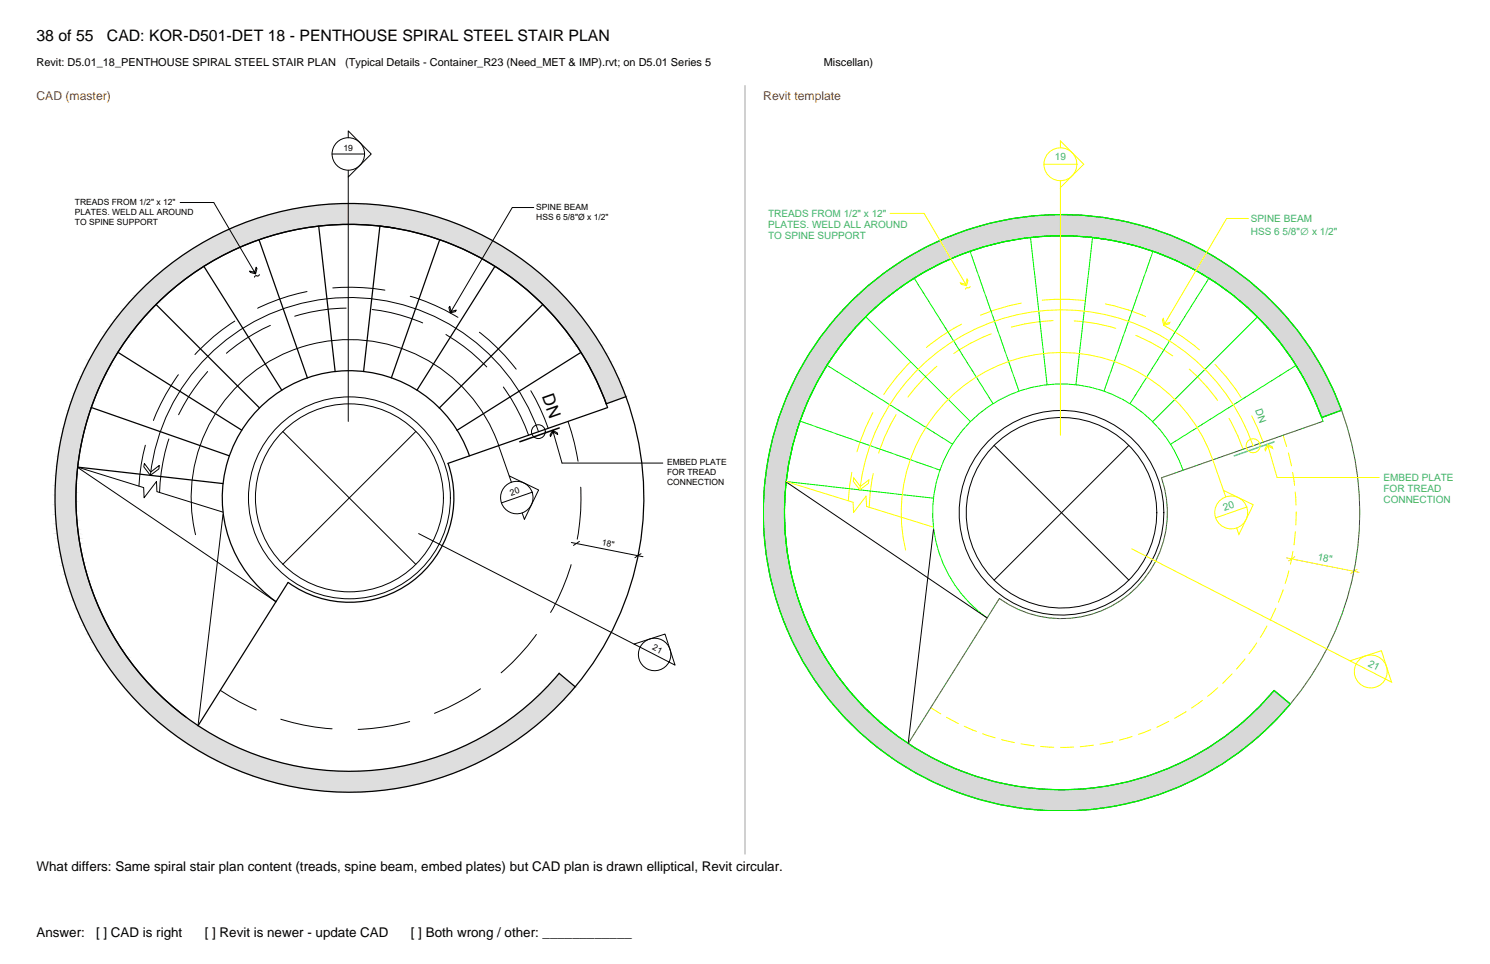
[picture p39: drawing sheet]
<svg xmlns="http://www.w3.org/2000/svg" width="432mm" height="279mm" viewBox="0 0 432 279" stroke-linecap="round" stroke-linejoin="round" font-family="sans-serif">
<defs><g id="words">
<text font-size="4.9" x="157" y="114.9" transform="rotate(71 157 114.9)">DN</text>
<g font-size="4.6">
<text x="10.6" y="12">38 of 55</text>
<text x="31" y="12">CAD: KOR-D501-DET 18 - PENTHOUSE SPIRAL STEEL STAIR PLAN</text>
</g>
<g font-size="3.9">
<text x="10.6" y="252.5">What differs: Same spiral stair plan content (treads, spine beam, embed plates) but CAD plan is drawn elliptical, Revit circular.</text>
<text x="10.6" y="271.6">Answer:</text>
<text x="27.8" y="271.6">[ ] CAD is right</text>
<text x="59.3" y="271.6">[ ] Revit is newer - update CAD</text>
<text x="119.1" y="271.6">[ ] Both wrong / other: ____________</text>
</g>
<g font-size="3.5" fill="#bf330d">
<text x="10.6" y="28.9">CAD (master)</text>
<text x="221.2" y="28.9">Revit template</text>
</g>
<g font-size="3.2">
<text x="10.6" y="19.1">Revit: D5.01_18_PENTHOUSE SPIRAL STEEL STAIR PLAN</text>
<text x="100" y="19.1">(Typical Details - Container_R23 (Need_MET &amp; IMP).rvt; on D5.01 Series 5</text>
<text x="238.7" y="19.1">Miscellan)</text>
</g>
<g font-size="2.9" fill="#34b173">
<text x="305.7" y="46.5">19</text>
<text x="222.6" y="62.9">TREADS FROM 1/2&quot; x 12&quot;</text>
<text x="362.5" y="64.2">SPINE BEAM</text>
<text x="222.6" y="66.1">PLATES. WELD ALL AROUND</text>
<text x="222.6" y="69.3">TO SPINE SUPPORT</text>
<text x="362.5" y="68">HSS 6 5/8&quot;∅ x 1/2&quot;</text>
<text x="363.7" y="119" transform="rotate(71 363.7 119)">DN</text>
<text x="400.9" y="139.4">EMBED PLATE</text>
<text x="400.9" y="142.6">FOR TREAD</text>
<text x="354.9" y="148" transform="rotate(-19 354.9 148)">20</text>
<text x="400.9" y="145.8">CONNECTION</text>
<text x="381.7" y="162.2" transform="rotate(11 381.7 162.2)">18&quot;</text>
<text x="396.3" y="192.9" transform="rotate(27 396.3 192.9)">21</text>
</g>
<g font-size="2.5">
<text x="99.5" y="43.6">19</text>
<text x="21.7" y="59.4">TREADS FROM 1/2&quot; x 12&quot;</text>
<text x="21.7" y="62.3">PLATES. WELD ALL AROUND</text>
<text x="21.7" y="65.2">TO SPINE SUPPORT</text>
<text x="155.4" y="60.9">SPINE BEAM</text>
<text x="155.4" y="63.7">HSS 6 5/8&quot;Ø x 1/2&quot;</text>
<text x="193.3" y="134.9">EMBED PLATE</text>
<text x="193.3" y="137.7">FOR TREAD</text>
<text x="148.1" y="143.7" transform="rotate(-19 148.1 143.7)">20</text>
<text x="193.3" y="140.6">CONNECTION</text>
<text x="174.3" y="157.9" transform="rotate(12 174.3 157.9)">18&quot;</text>
<text x="188.9" y="188.2" transform="rotate(27 188.9 188.2)">21</text>
</g>
</g></defs>
<path d="M215.9 24.7v222.9" fill="none" stroke="#b3b3b3" stroke-width=".35"/>
<!-- layer: H-SHADE -->
<g fill="#dedede" stroke="#dedede" stroke-width=".29">
<path d="M99.2 59h3.6z"/>
<path d="M174.9 115h6.4l-4.1 1.5z"/>
<path d="M162 195.2l.6 .4h-1z"/>
<path d="M97.7 229.6h6.8z"/>
<path d="M99.2 59l5.6 .1zM97.9 59.1h6.9z"/>
<path d="M97.9 59.1h7.9zM96.4 59.1h9.4z"/>
<path d="M96.4 59.1l11.2 .1zM95 59.2h12.6z"/>
<path d="M95 59.2l13.7 .1zM93.7 59.3h15z"/>
<path d="M93.7 59.3l16.7 .2-1.7-.2zM92.2 59.5l1.5-.2 16.7 .2z"/>
<path d="M92.2 59.5l19.3 .1zM90.9 59.6h20.6z"/>
<path d="M90.9 59.6l22.2 .2-1.6-.2zM89.4 59.8l1.5-.2 22.2 .2z"/>
<path d="M89.4 59.8l24.9 .2-1.2-.2zM88.1 60l1.3-.2 24.9 .2z"/>
<path d="M88.1 60l27.8 .3-1.6-.3zM86.6 60.3l1.5-.3 27.8 .3z"/>
<path d="M86.6 60.3l30.5 .2-1.2-.2zM85.3 60.5l1.3-.2 30.5 .2z"/>
<path d="M85.3 60.5l33.4 .3-1.6-.3zM83.9 60.8l1.4-.3 33.4 .3z"/>
<path d="M83.9 60.8l35.9 .3-1.1-.3zM82.6 61.1l1.3-.3 35.9 .3z"/>
<path d="M82.6 61.1l38.8 .3-1.6-.3zM81.2 61.4l1.4-.3 38.8 .3z"/>
<path d="M81.2 61.4l41.3 .3-1.1-.3zM79.9 61.7l1.3-.3 41.3 .3z"/>
<path d="M79.9 61.7l44.2 .4-1.6-.4zM78.5 62.1l1.4-.4 44.2 .4z"/>
<path d="M78.5 62.1l46.7 .4-1.1-.4zM77.2 62.5l1.3-.4 46.7 .4z"/>
<path d="M77.2 62.5l49.5 .4-1.5-.4zM75.8 62.9l1.4-.4 49.5 .4z"/>
<path d="M75.8 62.9l52.1 .4-1.2-.4zM74.6 63.3l1.2-.4 52.1 .4z"/>
<path d="M74.6 63.3l54.8 .5-1.5-.5zM73.1 63.8l1.5-.5 54.8 .5z"/>
<path d="M73.1 63.8l57.4 .4-1.1-.4zM71.9 64.2l1.2-.4 57.4 .4z"/>
<path d="M71.9 64.2l60.1 .6-1.5-.6zM70.5 64.8l1.4-.6 60.1 .6z"/>
<path d="M70.5 64.8l62.3 .3-.8-.3zM69.7 65.1l.8-.3 62.3 .3z"/>
<path d="M101.5 65.1h31.4zM101.5 65.1h31.4z"/>
<path d="M69.7 65.1h31.8zM69.6 65.1h29.3z"/>
<path d="M103.2 65.1h29.7zM103.2 65.1h29.7z"/>
<path d="M69.6 65.1h29.3zM69.3 65.2h27.3z"/>
<path d="M69.3 65.2h27.3zM69.3 65.2h26.9z"/>
<path d="M104.2 65.1l29.1 .2-.4-.2zM104.2 65.1l29.1 .2h-26.4z"/>
<path d="M69.3 65.2l24.2 .2 2.7-.2zM68.7 65.4l.6-.2 24.2 .2z"/>
<path d="M106.9 65.3l27 .2-.6-.2zM106.9 65.3l27 .2h-24.3z"/>
<path d="M68.7 65.4l22.2 .3 2.6-.3zM68 65.7l.7-.3 22.2 .3z"/>
<path d="M109.6 65.5l25 .3-.7-.3zM109.6 65.5l25 .3h-22.6z"/>
<path d="M112 65.8h22.6zM112 65.8h22.6z"/>
<path d="M68 65.7l20.2 .4 2.7-.4zM67.1 66.1l.9-.4 20.2 .4z"/>
<path d="M112.2 65.8l23.4 .4-1-.4zM112.2 65.8l23.4 .4h-20.7z"/>
<path d="M67.1 66.1l20.3 .2 .8-.2zM66.7 66.3l.4-.2 20.3 .2z"/>
<path d="M66.7 66.3l18.9 .3 1.8-.3zM66 66.6l.7-.3 18.9 .3z"/>
<path d="M114.9 66.2l21.8 .5-1.1-.5zM114.9 66.2l21.8 .5h-19.2z"/>
<path d="M117.5 66.7l19.6 .2-.4-.2zM117.5 66.7l19.6 .2h-18.8z"/>
<path d="M66 66.6l17 .6 2.6-.6zM64.8 67.2l1.2-.6 17 .6z"/>
<path d="M118.3 66.9l19.7 .4-.9-.4zM118.3 66.9l19.7 .4h-17.9z"/>
<path d="M64.8 67.2l17.1 .3 1.1-.3zM64.2 67.5l.6-.3 17.1 .3z"/>
<path d="M64.2 67.5l16.2 .4 1.5-.4zM63.4 67.9l.8-.4 16.2 .4z"/>
<path d="M120.1 67.3l19.3 .7-1.4-.7zM120.1 67.3l19.3 .7h-16.7z"/>
<path d="M122.7 68l17 .1zM122.7 68l17 .1z"/>
<path d="M63.4 67.9l14.4 .7 2.6-.7zM61.9 68.6l1.5-.7 14.4 .7z"/>
<path d="M61.9 68.6h15.9zM61.7 68.7h15.8z"/>
<path d="M123.1 68.1l17.8 .7-1.2-.7zM123.1 68.1l17.8 .7h-15.7z"/>
<path d="M61.7 68.7l13.5 .7 2.3-.7zM60.4 69.4l1.3-.7 13.5 .7z"/>
<path d="M125.2 68.8l16.9 .6-1.2-.6zM125.2 68.8l16.9 .6h-14.9z"/>
<path d="M127.2 69.4l15.3 .2-.4-.2zM127.2 69.4l15.3 .2h-14.7z"/>
<path d="M60.4 69.4l13.2 .6 1.6-.6zM59.2 70l1.2-.6 13.2 .6z"/>
<path d="M59.2 70l13.5 .4 .9-.4zM58.7 70.4l.5-.4 13.5 .4z"/>
<path d="M127.8 69.6l16.3 1-1.6-1zM127.8 69.6l16.3 1h-13.8z"/>
<path d="M130.3 70.6l14.2 .2-.4-.2zM130.3 70.6l14.2 .2h-13.6z"/>
<path d="M58.7 70.4l11.6 1 2.4-1zM57 71.4l1.7-1 11.6 1z"/>
<path d="M57 71.4h13.3zM56.9 71.5h13.1z"/>
<path d="M130.9 70.8l14.9 .8-1.3-.8zM130.9 70.8l14.9 .8h-13.1z"/>
<path d="M132.7 71.6l14.2 .7-1.1-.7zM132.7 71.6l14.2 .7h-12.7z"/>
<path d="M56.9 71.5l10.9 1 2.2-1zM55.3 72.5l1.6-1 10.9 1z"/>
<path d="M134.2 72.3l13.4 .4-.7-.4zM134.2 72.3l13.4 .4h-12.4z"/>
<path d="M55.3 72.5l11.5 .5 1-.5zM54.5 73l.8-.5 11.5 .5z"/>
<path d="M54.5 73l10.9 .6 1.4-.6zM53.5 73.6l1-.6 10.9 .6z"/>
<path d="M135.2 72.7l14.1 1.1-1.7-1.1zM135.2 72.7l14.1 1.1h-11.9z"/>
<path d="M137.4 73.8l12 .1zM137.4 73.8l12 .1z"/>
<path d="M53.5 73.6l10.2 .9 1.7-.9zM52.2 74.5l1.3-.9 10.2 .9z"/>
<path d="M52.2 74.5l10.8 .4 .7-.4zM51.7 74.9l.5-.4 10.8 .4z"/>
<path d="M137.6 73.9l13.6 1.3-1.8-1.3zM137.6 73.9l13.6 1.3h-11.2z"/>
<path d="M140 75.2l11.6 .2-.4-.2zM140 75.2l11.6 .2h-11.2z"/>
<path d="M51.7 74.9l9.1 1.3 2.2-1.3zM49.9 76.2l1.8-1.3 9.1 1.3z"/>
<path d="M49.9 76.2h10.9zM49.9 76.2h10.8z"/>
<path d="M140.4 75.4l12.6 1.1-1.4-1.1zM140.4 75.4l12.6 1.1h-10.7z"/>
<path d="M142.3 76.5l11.5 .6-.8-.6zM142.3 76.5l11.5 .6h-10.6z"/>
<path d="M49.9 76.2l8.5 1.4 2.3-1.4zM48.1 77.6l1.8-1.4 8.5 1.4z"/>
<path d="M48.1 77.6l9.9 .3 .4-.3zM47.7 77.9l.4-.3 9.9 .3z"/>
<path d="M143.2 77.1l11.6 .8-1-.8zM143.2 77.1l11.6 .8h-10.3z"/>
<path d="M144.5 77.9l11.5 .9-1.2-.9zM144.5 77.9l11.5 .9h-10.1z"/>
<path d="M47.7 77.9l8.5 1.2 1.8-1.2zM46.2 79.1l1.5-1.2 8.5 1.2z"/>
<path d="M145.9 78.8l10.7 .7-.6-.7zM145.9 78.8l10.7 .7h-9.8z"/>
<path d="M46.2 79.1l9.2 .6 .8-.6zM45.6 79.7l.6-.6 9.2 .6z"/>
<path d="M45.6 79.7l8.4 1 1.4-1zM44.5 80.7l1.1-1 8.4 1z"/>
<path d="M146.8 79.5l11.3 1.2-1.5-1.2zM146.8 79.5l11.3 1.2h-9.6z"/>
<path d="M148.5 80.7l9.9 .3-.3-.3zM148.5 80.7l9.9 .3h-9.5z"/>
<path d="M44.5 80.7l8.4 .8 1.1-.8zM43.5 81.5l1-.8 8.4 .8z"/>
<path d="M43.5 81.5l8.4 .8 1-.8zM42.7 82.3l.8-.8 8.4 .8z"/>
<path d="M148.9 81l11.2 1.6-1.7-1.6zM148.9 81l11.2 1.6h-9.2z"/>
<path d="M150.9 82.6h9.3zM150.9 82.6h9.3z"/>
<path d="M42.7 82.3l7.8 1.2 1.4-1.2zM41.5 83.5l1.2-1.2 7.8 1.2z"/>
<path d="M41.5 83.5l8.3 .5 .7-.5zM41.5 83.5l8.3 .5h-8.9z"/>
<path d="M151 82.6l10.9 1.8-1.7-1.8zM151 82.6l10.9 1.8h-8.8z"/>
<path d="M153.1 84.4l9 .1-.2-.1zM153.1 84.4l9 .1h-8.8z"/>
<path d="M40.9 84l7.3 1.4 1.6-1.4zM40.9 84l7.3 1.4h-8.7z"/>
<path d="M39.5 85.4l8.3 .4 .4-.4zM39.5 85.4l8.3 .4h-8.6z"/>
<path d="M153.3 84.5l10.3 1.7-1.5-1.7zM153.3 84.5l10.3 1.7h-8.5z"/>
<path d="M155.1 86.2l8.9 .4-.4-.4zM155.1 86.2l8.9 .4h-8.5z"/>
<path d="M39.2 85.8l6.8 1.7 1.8-1.7zM39.2 85.8l6.8 1.7h-8.4z"/>
<path d="M37.6 87.5h8.4zM37.6 87.5l8.3 .1h-8.4z"/>
<path d="M155.5 86.6l9.8 1.4-1.3-1.4zM155.5 86.6l9.8 1.4h-8.3z"/>
<path d="M157 88l8.9 .7-.6-.7zM157 88l8.9 .7h-8.3z"/>
<path d="M37.5 87.6l6.5 1.9 1.9-1.9zM37.5 87.6l6.5 1.9h-8.1z"/>
<path d="M35.9 89.5h8.1zM35.9 89.5l8 .1z"/>
<path d="M157.6 88.7l9.4 1.2-1.1-1.2zM157.6 88.7l9.4 1.2h-8.1z"/>
<path d="M158.9 89.9l8.8 .9-.7-.9zM158.9 89.9l8.8 .9h-8z"/>
<path d="M35.8 89.6l6.4 1.8 1.7-1.8zM35.8 89.6l6.4 1.8h-7.9z"/>
<path d="M34.3 91.4l7.6 .4 .3-.4zM34.3 91.4l7.6 .4h-7.9z"/>
<path d="M159.7 90.8l8.8 1.1-.8-1.1zM159.7 90.8l8.8 1.1h-7.8z"/>
<path d="M160.7 91.9l8.7 1.1-.9-1.1zM160.7 91.9l8.7 1.1h-7.8z"/>
<path d="M34 91.8l6.4 1.7 1.5-1.7zM34 91.8l6.4 1.7h-7.6z"/>
<path d="M161.6 93l8.5 1-.7-1zM161.6 93l8.5 1h-7.7z"/>
<path d="M32.8 93.5l7.2 .5 .4-.5zM32.8 93.5l7.2 .5h-7.7z"/>
<path d="M162.4 94l8.6 1.2-.9-1.2zM162.4 94l8.6 1.2h-7.5z"/>
<path d="M32.3 94l6.5 1.6 1.2-1.6zM32.3 94l6.5 1.6h-7.5z"/>
<path d="M163.5 95.2l8.1 .9-.6-.9zM163.5 95.2l8.1 .9h-7.5z"/>
<path d="M31.3 95.6l6.9 .7 .6-.7zM31.3 95.6l6.9 .7h-7.5z"/>
<path d="M164.1 96.1l8.5 1.4-1-1.4zM164.1 96.1l8.5 1.4h-7.4z"/>
<path d="M30.7 96.3l6.5 1.4 1-1.4zM30.7 96.3l6.5 1.4h-7.4z"/>
<path d="M165.2 97.5l7.8 .7-.4-.7zM165.2 97.5l7.8 .7h-7.3z"/>
<path d="M29.8 97.7l6.7 .9 .7-.9zM29.8 97.7l6.7 .9h-7.3z"/>
<path d="M29.2 98.6l6.4 1.3 .9-1.3zM29.2 98.6l6.4 1.3h-7.2z"/>
<path d="M165.7 98.2l8.4 1.7-1.1-1.7zM165.7 98.2l8.4 1.7h-7.2z"/>
<path d="M166.9 99.9l7.4 .5-.2-.5zM166.9 99.9l7.4 .5h-7.1z"/>
<path d="M28.4 99.9l6.5 1.1 .7-1.1zM28.4 99.9l6.5 1.1h-7.2z"/>
<path d="M27.7 101l6.4 1.2 .8-1.2zM27.7 101l6.4 1.2h-7z"/>
<path d="M167.2 100.4l8.3 1.9-1.2-1.9zM167.2 100.4l8.3 1.9h-7.1z"/>
<path d="M168.4 102.3l7.3 .3-.2-.3zM168.4 102.3l7.3 .3h-7.1z"/>
<path d="M27.1 102.2l6.3 1.2 .7-1.2zM27.1 102.2l6.3 1.2h-7z"/>
<path d="M26.4 103.4l6.4 1 .6-1zM26.4 103.4l6.4 1h-7z"/>
<path d="M168.6 102.6l8.2 2.2-1.1-2.2zM168.6 102.6l8.2 2.2h-6.9z"/>
<path d="M169.9 104.8l7 .1-.1-.1zM169.9 104.8l7 .1h-6.9z"/>
<path d="M25.8 104.4l6.1 1.5 .9-1.5zM25.8 104.4l6.1 1.5h-6.8z"/>
<path d="M25.1 105.9l6.4 .9 .4-.9zM25.1 105.9l6.4 .9h-6.9z"/>
<path d="M170 104.9l8.1 2.4-1.2-2.4zM170 104.9l8.1 2.4h-6.8zM171.3 107.3h6.8zM171.3 107.3h6.8z"/>
<path d="M24.6 106.8l6 1.6 .9-1.6zM24.6 106.8l6 1.6h-6.7z"/>
<path d="M23.9 108.4l6.3 .7 .4-.7zM23.9 108.4l6.3 .7h-6.7z"/>
<path d="M171.3 107.3l7.9 2.4-1.1-2.4zM171.3 107.3l7.9 2.4h-6.7z"/>
<path d="M172.5 109.7l6.8 .1-.1-.1zM172.5 109.7l6.8 .1h-6.7z"/>
<path d="M23.5 109.1l5.9 1.9 .8-1.9zM23.5 109.1l5.9 1.9h-6.7z"/>
<path d="M22.7 111l6.4 .6 .3-.6zM22.7 111l6.4 .6h-6.6z"/>
<path d="M172.6 109.8l7.6 2.3-.9-2.3zM172.6 109.8l7.6 2.3h-6.5z"/>
<path d="M173.7 112.1l6.6 .3-.1-.3zM173.7 112.1l6.6 .3h-6.5z"/>
<path d="M22.5 111.6l5.7 1.9 .9-1.9zM22.5 111.6l5.7 1.9h-6.5z"/>
<path d="M21.7 113.5l6.3 .5 .2-.5zM21.7 113.5l6.3 .5h-6.5z"/>
<path d="M173.8 112.4l7.4 2.2-.9-2.2zM173.8 112.4l7.4 2.2h-6.5z"/>
<path d="M174.7 114.6l6.6 .4-.1-.4zM174.7 114.6l6.6 .4h-6.4z"/>
<path d="M21.5 114l5.7 2.2 .8-2.2zM21.5 114l5.7 2.2h-6.5z"/>
<path d="M174.9 115l.5 1.5h1.8zM175.4 116.5h1.8l-1.6 .6z"/>
<path d="M20.7 116.2l6.3 .3 .2-.3zM20.7 116.2l6.3 .3h-6.4z"/>
<path d="M20.6 116.5l5.6 2.3 .8-2.3zM20.6 116.5l5.6 2.3h-6.4z"/>
<path d="M19.8 118.8l6.3 .2 .1-.2zM19.8 118.8l6.3 .2h-6.4z"/>
<path d="M19.7 119l5.7 2.5 .7-2.5zM19.7 119l5.7 2.5h-6.4z"/>
<path d="M19 121.5h6.4zM19 121.5l6.3 .1z"/>
<path d="M19 121.6l5.6 2.6 .7-2.6zM19 121.6l5.6 2.6h-6.3z"/>
<path d="M18.3 124.2h6.3zM18.3 124.2h6.3z"/>
<path d="M18.3 124.2l5.6 2.5 .7-2.5zM18.3 124.2l5.6 2.5h-6.1z"/>
<path d="M17.8 126.7l6.1 .2v-.2zM17.8 126.7l6.1 .2h-6.2z"/>
<path d="M17.7 126.9l5.7 2.5 .5-2.5zM17.7 126.9l5.7 2.5h-6.2z"/>
<path d="M17.2 129.4l6.1 .3 .1-.3zM17.2 129.4l6.1 .3h-6.1z"/>
<path d="M17.2 129.7l5.7 2.3 .4-2.3zM17.2 129.7l5.7 2.3h-6.1z"/>
<path d="M16.8 132l6.1 .4v-.4zM16.8 132l6.1 .4h-6.1z"/>
<path d="M16.8 132.4l5.8 2.3 .3-2.3zM16.8 132.4l5.8 2.3h-6.1z"/>
<path d="M16.5 134.7l6 .5 .1-.5zM16.5 134.7l6 .5h-6.1z"/>
<path d="M16.4 135.2l5.9 2.1 .2-2.1zM16.4 135.2l5.9 2.1h-6.1z"/>
<path d="M16.2 137.3l6.1 .7v-.7zM16.2 137.3l6.1 .7h-6.1z"/>
<path d="M16.2 138l5.9 2 .2-2zM16.2 138l5.9 2h-6.1z"/>
<path d="M16 140l6.1 .8v-.8zM16 140l6.1 .8h-6.1z"/>
<path d="M16 140.8l6 1.9 .1-1.9zM16 140.8l6 1.9h-6.1z"/>
<path d="M15.9 142.7l6.1 .8v-.8zM15.9 142.7l6.1 .8h-6.1z"/>
<path d="M15.9 143.5l6.1 1.9v-1.9zM15.9 143.5l6.1 1.9h-6.1z"/>
<path d="M15.9 145.4l6.1 .9v-.9zM15.9 145.4l6.1 .9h-6.1z"/>
<path d="M15.9 146.3l6.2 1.7-.1-1.7zM15.9 146.3l6.2 1.7h-6.1z"/>
<path d="M16 148l6.1 1.1v-1.1zM16 148l6.1 1.1h-6z"/>
<path d="M16.1 149.1l6.2 1.6-.2-1.6zM16.1 149.1l6.2 1.6h-6.1z"/>
<path d="M16.2 150.7l6.2 1.2-.1-1.2zM16.2 150.7l6.2 1.2h-6.1z"/>
<path d="M16.3 151.9l6.2 1.5-.1-1.5zM16.3 151.9l6.2 1.5h-6.1z"/>
<path d="M16.4 153.4l6.3 1.3-.2-1.3zM16.4 153.4l6.3 1.3h-6.1z"/>
<path d="M16.6 154.7l6.3 1.3-.2-1.3zM16.6 154.7l6.3 1.3h-6.1z"/>
<path d="M16.8 156l6.3 1.4-.2-1.4zM16.8 156l6.3 1.4h-6.1z"/>
<path d="M17 157.4l6.3 1.3-.2-1.3zM17 157.4l6.3 1.3h-6.1z"/>
<path d="M17.2 158.7l6.4 1.5-.3-1.5zM17.2 158.7l6.4 1.5h-6.2z"/>
<path d="M17.4 160.2l6.4 1.1-.2-1.1zM17.4 160.2l6.4 1.1h-6.2z"/>
<path d="M17.6 161.3l6.6 1.6-.4-1.6zM17.6 161.3l6.6 1.6h-6.2z"/>
<path d="M18 162.9l6.4 1-.2-1zM18 162.9l6.4 1h-6.2z"/>
<path d="M18.2 163.9l6.7 1.7-.5-1.7zM18.2 163.9l6.7 1.7h-6.2z"/>
<path d="M18.7 165.6l6.5 .9-.3-.9zM18.7 165.6l6.5 .9h-6.3z"/>
<path d="M18.9 166.5l6.8 1.8-.5-1.8zM18.9 166.5l6.8 1.8h-6.3z"/>
<path d="M19.4 168.3l6.5 .7-.2-.7zM19.4 168.3l6.5 .7h-6.3z"/>
<path d="M19.6 169l7 2-.7-2zM19.6 169l7 2h-6.4z"/>
<path d="M20.2 171l6.6 .6-.2-.6zM20.2 171l6.6 .6h-6.4z"/>
<path d="M20.4 171.6l7.2 2-.8-2zM20.4 171.6l7.2 2h-6.5z"/>
<path d="M21.1 173.6l6.7 .5-.2-.5zM21.1 173.6l6.7 .5h-6.5z"/>
<path d="M21.3 174.1l7.4 2.2-.9-2.2zM21.3 174.1l7.4 2.2h-6.6z"/>
<path d="M22.1 176.3l6.7 .2-.1-.2zM22.1 176.3l6.7 .2h-6.5z"/>
<path d="M22.3 176.5l7.6 2.3-1.1-2.3zM22.3 176.5l7.6 2.3h-6.7z"/>
<path d="M23.2 178.8l6.8 .2-.1-.2zM23.2 178.8l6.8 .2h-6.7z"/>
<path d="M23.3 179l7.9 2.3-1.2-2.3zM23.3 179l7.9 2.3h-6.8zM24.4 181.3h6.8zM24.4 181.3h6.8z"/>
<path d="M24.4 181.3l8.1 2.4-1.3-2.4zM24.4 181.3l8.1 2.4h-6.9z"/>
<path d="M25.6 183.7l6.9 .2v-.2zM25.6 183.7l6.9 .2h-6.9z"/>
<path d="M25.6 183.9l8.2 2.1-1.3-2.1zM25.6 183.9l8.2 2.1h-7z"/>
<path d="M26.8 186l7.2 .3-.2-.3zM26.8 186l7.2 .3h-7z"/>
<path d="M27 186.3l8.3 2-1.3-2zM27 186.3l8.3 2h-7.2z"/>
<path d="M28.1 188.3l7.5 .4-.3-.4zM28.1 188.3l7.5 .4h-7.2z"/>
<path d="M28.4 188.7l8.4 1.7-1.2-1.7zM28.4 188.7l8.4 1.7h-7.3z"/>
<path d="M29.5 190.4l7.8 .7-.5-.7zM29.5 190.4l7.8 .7h-7.4z"/>
<path d="M29.9 191.1l8.5 1.5-1.1-1.5zM29.9 191.1l8.5 1.5h-7.5z"/>
<path d="M30.9 192.6l8.1 .8-.6-.8zM30.9 192.6l8.1 .8h-7.5z"/>
<path d="M31.5 193.4l8.6 1.3-1.1-1.3zM31.5 193.4l8.6 1.3h-7.7z"/>
<path d="M32.4 194.7l8.5 .9-.8-.9zM32.4 194.7l8.5 .9h-7.8z"/>
<path d="M33.1 195.6l8.7 1.1-.9-1.1zM33.1 195.6l8.7 1.1h-7.9z"/>
<path d="M161.6 195.6l2.8 1.6-1.8-1.6zM161.6 195.6l2.8 1.6h-4.1z"/>
<path d="M33.9 196.7l8.9 1.1-1-1.1zM33.9 196.7l8.9 1.1h-8z"/>
<path d="M34.8 197.8l8.8 .9-.8-.9zM34.8 197.8l8.8 .9h-8.1z"/>
<path d="M160.3 197.2l6.4 1.8-2.3-1.8zM160.3 197.2l6.4 1.8h-8.1z"/>
<path d="M158.6 199h8.1zM158.6 199l8 .2h-8.1z"/>
<path d="M35.5 198.7l9.3 1.3-1.2-1.3zM35.5 198.7l9.3 1.3h-8.2z"/>
<path d="M36.6 200l8.9 .6-.7-.6zM36.6 200l8.9 .6h-8.3z"/>
<path d="M158.5 199.2l6.4 1.9 1.7-1.9zM158.5 199.2l6.4 1.9h-8.3z"/>
<path d="M156.6 201.1h8.3zM156.5 201.1h8.4z"/>
<path d="M37.2 200.6l9.8 1.5-1.5-1.5zM37.2 200.6l9.8 1.5h-8.6z"/>
<path d="M38.4 202.1l9 .4-.4-.4zM38.4 202.1l9 .4h-8.6z"/>
<path d="M156.5 201.1l6.8 1.8 1.6-1.8zM154.6 202.9l1.9-1.8 6.8 1.8z"/>
<path d="M154.6 202.9l8.4 .3 .3-.3zM154.3 203.2l.3-.3 8.4 .3z"/>
<path d="M38.8 202.5l10.4 1.6-1.8-1.6zM38.8 202.5l10.4 1.6h-8.8z"/>
<path d="M40.4 204.1l9 .1-.2-.1zM40.4 204.1l9 .1h-8.9z"/>
<path d="M154.3 203.2l7.2 1.5 1.5-1.5zM152.6 204.7l1.7-1.5 7.2 1.5z"/>
<path d="M152.6 204.7l8.4 .5 .5-.5zM152 205.2l.6-.5 8.4 .5z"/>
<path d="M40.5 204.2l10.9 1.8-2-1.8zM40.5 204.2l10.9 1.8h-9.1z"/>
<path d="M42.3 206l9.2 .1zM42.3 206l9.2 .1z"/>
<path d="M152 205.2l7.8 1.1 1.2-1.1zM150.6 206.3l1.4-1.1 7.8 1.1z"/>
<path d="M150.6 206.3l8.4 .8 .8-.8zM149.6 207.1l1-.8 8.4 .8z"/>
<path d="M42.4 206.1l11.1 1.5-2-1.5zM42.4 206.1l11.1 1.5h-9.4z"/>
<path d="M44.1 207.6l9.9 .4-.5-.4zM44.1 207.6l9.9 .4h-9.6z"/>
<path d="M149.6 207.1l8.4 .9 1-.9zM148.5 208l1.1-.9 8.4 .9z"/>
<path d="M148.5 208l8.4 1 1.1-1zM147 209l1.5-1 8.4 1z"/>
<path d="M44.4 208l11.3 1.2-1.7-1.2zM44.4 208l11.3 1.2h-9.9z"/>
<path d="M147 209l9.2 .5 .7-.5zM146.3 209.5l.7-.5 9.2 .5z"/>
<path d="M45.8 209.2l10.8 .6-.9-.6zM45.8 209.2l10.8 .6h-10.1z"/>
<path d="M46.5 209.8l11.5 .9-1.4-.9zM46.5 209.8l11.5 .9h-10.3z"/>
<path d="M146.3 209.5l8.5 1.2 1.4-1.2zM144.4 210.7l1.9-1.2 8.5 1.2z"/>
<path d="M144.4 210.7l10 .3 .4-.3zM144 211l.4-.3 10 .3z"/>
<path d="M47.7 210.7l11.5 .8-1.2-.8zM47.7 210.7l11.5 .8h-10.5z"/>
<path d="M48.7 211.5l11.5 .6-1-.6zM48.7 211.5l11.5 .6h-10.7z"/>
<path d="M144 211l8.6 1.4 1.8-1.4zM141.8 212.4l2.2-1.4 8.6 1.4z"/>
<path d="M141.8 212.4h10.8zM141.7 212.5h10.8z"/>
<path d="M49.5 212.1l12.6 1.1-1.9-1.1zM49.5 212.1l12.6 1.1h-11.2z"/>
<path d="M50.9 213.2l11.6 .3-.4-.3zM50.9 213.2l11.6 .3h-11.2z"/>
<path d="M141.7 212.5l9.1 1.3 1.7-1.3zM139.5 213.8l2.2-1.3 9.1 1.3z"/>
<path d="M139.5 213.8l10.8 .3 .5-.3zM138.8 214.1l.7-.3 10.8 .3z"/>
<path d="M51.3 213.5l13.6 1.2-2.4-1.2zM51.3 213.5l13.6 1.2h-11.8z"/>
<path d="M53.1 214.7l11.9 .1zM53.1 214.7l11.9 .1z"/>
<path d="M138.8 214.1l10.2 .9 1.3-.9zM137.1 215l1.7-.9 10.2 .9z"/>
<path d="M137.1 215l10.9 .7 1-.7zM135.7 215.7l1.4-.7 10.9 .7z"/>
<path d="M53.2 214.8l14.1 1.1-2.3-1.1zM53.2 214.8l14.1 1.1h-12.4z"/>
<path d="M135.7 215.7l11.5 .5 .8-.5zM134.6 216.2l1.1-.5 11.5 .5z"/>
<path d="M54.9 215.9l13.3 .5-.9-.5zM54.9 215.9l13.3 .5h-12.7z"/>
<path d="M55.5 216.4l14.2 .6-1.5-.6zM55.5 216.4l14.2 .6h-13.1z"/>
<path d="M134.6 216.2l11 1 1.6-1zM132.4 217.2l2.2-1 11 1z"/>
<path d="M132.4 217.2h13.2zM132.2 217.3h13.3z"/>
<path d="M56.6 217l15 .8-1.9-.8zM56.6 217l15 .8h-13.7z"/>
<path d="M57.9 217.8l14.3 .3-.6-.3zM57.9 217.8l14.3 .3h-13.8z"/>
<path d="M132.2 217.3l11.5 1 1.8-1zM129.7 218.3l2.5-1 11.5 1z"/>
<path d="M129.7 218.3l13.5 .3 .5-.3zM128.9 218.6l.8-.3 13.5 .3z"/>
<path d="M58.4 218.1l16.3 .9-2.5-.9zM58.4 218.1l16.3 .9h-14.7z"/>
<path d="M60 219l15.3 .2-.6-.2zM60 219l15.3 .2h-15z"/>
<path d="M128.9 218.6l13.2 .6 1.1-.6zM127.2 219.2l1.7-.6 13.2 .6z"/>
<path d="M60.3 219.2l16.9 .6-1.9-.6zM60.3 219.2l16.9 .6h-15.6z"/>
<path d="M127.2 219.2l13.6 .7 1.3-.7zM125 219.9l2.2-.7 13.6 .7z"/>
<path d="M125 219.9h15.8zM124.7 220h15.8z"/>
<path d="M61.6 219.8l17.8 .7-2.2-.7zM61.6 219.8l17.8 .7h-16.6z"/>
<path d="M62.8 220.5l17 .1zM62.8 220.5l17 .1z"/>
<path d="M124.7 220l14.3 .8 1.5-.8zM122.1 220.8l2.6-.8 14.3 .8z"/>
<path d="M122.1 220.8l16.2 .4 .7-.4zM120.5 221.2l1.6-.4 16.2 .4z"/>
<path d="M63.1 220.6l19.3 .7-2.6-.7zM63.1 220.6l19.3 .7h-17.9z"/>
<path d="M120.5 221.2l17.2 .3 .6-.3zM119.5 221.5l1-.3 17.2 .3z"/>
<path d="M64.5 221.3l19.7 .4-1.8-.4zM64.5 221.3l19.7 .4h-18.9z"/>
<path d="M65.3 221.7l19.7 .2-.8-.2zM65.3 221.7l19.7 .2h-19.3z"/>
<path d="M119.5 221.5l17 .5 1.2-.5zM116.9 222l2.6-.5 17 .5z"/>
<path d="M116.9 222l18.8 .3 .8-.3zM115.1 222.3l1.8-.3 18.8 .3z"/>
<path d="M65.7 221.9l21.9 .5-2.6-.5zM65.7 221.9l21.9 .5h-20.7z"/>
<path d="M115.1 222.3l20.3 .2 .3-.2zM114.2 222.5l.9-.2 20.3 .2z"/>
<path d="M66.9 222.4l23.4 .4-2.7-.4zM66.9 222.4l23.4 .4h-22.5z"/>
<path d="M67.8 222.8h22.7zM67.8 222.8h22.7z"/>
<path d="M114.2 222.5l20.2 .4 1-.4zM111.6 222.9l2.6-.4 20.2 .4z"/>
<path d="M67.9 222.8l25 .3-2.4-.3zM67.9 222.8l25 .3h-24.3z"/>
<path d="M111.6 222.9l22.1 .3 .7-.3zM109 223.2l2.6-.3 22.1 .3z"/>
<path d="M68.6 223.1l27 .3-2.7-.3zM68.6 223.1l27 .3h-26.4z"/>
<path d="M109 223.2l24.2 .2 .5-.2zM106.3 223.4l2.7-.2 24.2 .2z"/>
<path d="M106.3 223.4h26.9zM105.9 223.4h27.3z"/>
<path d="M69.2 223.4l29.1 .1zM69.2 223.4l29.1 .1z"/>
<path d="M105.9 223.4h27.3zM103.6 223.6h29.3z"/>
<path d="M103.6 223.6h29.3zM100.9 223.6h31.9z"/>
<path d="M69.5 223.5l31.4 .1zM69.5 223.5l31.4 .1z"/>
<path d="M69.7 223.6l62.3 .3 .8-.3zM69.7 223.6l62.3 .3h-61.5z"/>
<path d="M70.5 223.9l60.1 .5 1.4-.5zM70.5 223.9l60.1 .5h-58.7z"/>
<path d="M71.9 224.4l57.5 .4 1.2-.4zM71.9 224.4l57.5 .4h-56.3z"/>
<path d="M73.1 224.8l54.8 .5 1.5-.5zM73.1 224.8l54.8 .5h-53.3z"/>
<path d="M74.6 225.3l52.1 .4 1.2-.4zM74.6 225.3l52.1 .4h-51z"/>
<path d="M75.7 225.7l49.6 .5 1.4-.5zM75.7 225.7l49.6 .5h-48z"/>
<path d="M77.3 226.2l46.7 .3 1.3-.3zM77.3 226.2l46.7 .3h-45.6z"/>
<path d="M78.4 226.5l44.2 .4 1.4-.4zM78.4 226.5l44.2 .4h-42.6z"/>
<path d="M80 226.9l41.3 .3 1.3-.3zM80 226.9l41.3 .3h-40.2z"/>
<path d="M81.1 227.2l38.8 .4 1.4-.4zM81.1 227.2l38.8 .4h-37.2z"/>
<path d="M82.7 227.6l35.9 .2 1.3-.2zM82.7 227.6l35.9 .2h-34.8z"/>
<path d="M83.8 227.8l33.3 .4 1.5-.4zM83.8 227.8l33.3 .4h-31.7z"/>
<path d="M85.4 228.2l30.4 .2 1.3-.2zM85.4 228.2l30.4 .2h-29.2z"/>
<path d="M86.6 228.4l27.8 .2 1.4-.2zM86.6 228.4l27.8 .2h-26.2z"/>
<path d="M88.2 228.6l24.8 .2 1.4-.2zM88.2 228.6l24.8 .2h-23.7z"/>
<path d="M89.3 228.8l22.3 .2 1.4-.2zM89.3 228.8l22.3 .2h-20.7z"/>
<path d="M90.9 229h20.7zM90.9 229l19.4 .1z"/>
<path d="M92.1 229.1l16.7 .2 1.5-.2zM92.1 229.1l16.7 .2h-15z"/>
<path d="M93.8 229.3h15zM93.8 229.3l13.6 .1z"/>
<path d="M94.9 229.4h12.5zM94.9 229.4l11.2 .1z"/>
<path d="M96.6 229.5h9.5zM96.6 229.5l7.9 .1z"/>
<path d="M97.7 229.6h5.6zM99.7 229.6h3.6z"/>
</g>
<!-- layer: GRAPH2 -->
<g fill="none" stroke="#000" stroke-width=".29">
<path d="M22.5 135.5l57.5 38.9M81.9 125l38.6 38.6M120.5 125l-38.6 38.6M64.6 149.2l-7.2 61.1"/>
<circle cx="101.3" cy="144.3" r="27.2"/>
<circle cx="101.3" cy="144.3" r="29.3"/>
</g>
<!-- layer: V-WALL -->
<path d="M175.7 117a79.3 79.3 0 0 0-114.2-41.3 79.3 79.3 0 0 0-20.9 119.6 79.3 79.3 0 0 0 121.5-.2M181.3 115l-5.7 2.1M181.4 115a85.3 85.3 0 0 0-122.9-44.5 85.3 85.3 0 0 0-22.5 128.8 85.3 85.3 0 0 0 130.7-.3l-4.7-3.8" fill="none" stroke="#000" stroke-width=".36"/>
<!-- layer: S-STEEL -->
<g fill="none" stroke="#000" stroke-width=".36">
<path d="M59.1 77.2l22.6 35.9M75.1 69.5l14 40M92.4 65.6l4.7 42.1M114.5 66.1a79.3 79.3 0 0 0-86.1 47 79.3 79.3 0 0 0 25.4 94.7M127.4 69.5l-14 40M143.4 77.2l-22.6 35.9M45.2 88.3l30 29.9M157.3 88.3l-30 30M26.5 118.1l40 14M34.2 102.1l35.9 22.6M105.4 107.7l4.7-42.2a79.3 79.3 0 0 1 66 52.6M168.3 102.2l-35.9 22.5"/>
<path d="M22.5 135.4l42.1 4.8M136.1 132.1a36.9 36.9 0 0 0-57-17.2 36.9 36.9 0 0 0 .9 59.5"/>
</g>
<!-- layer: V-SLABEDG -->
<path d="M176 118.1l-46.2 16.2a30.3 30.3 0 0 1-10.5 34.3 30.3 30.3 0 0 1-35.8 .2M181.4 115a85.3 85.3 0 0 1-14.7 84M83.5 168.8l-26.1 41.5" fill="none" stroke="#000" stroke-width=".36"/>
<!-- layer: NOTES -->
<g fill="none" stroke="#000" stroke-width=".29">
<path d="M100.9 39.9v-2l6.7 6.7-6.7 6.7v-1.9M52.2 58.7h9.7l12.2 20.7-1.5-.4-.3-.4 1.5 .3 .4-1.5 .3 .5-.4 1.5M96.2 44.6h9.4M100.9 51.3v70.8M74.4 79.9l-.4 .1-.3 .3M75.2 79.6l-.3 .3-.4 .1M154.7 60.1h-6.2l-18 30.6-.4-1.5 .3-.4 .3 1.5 1.5-.4-.2 .4-1.5 .4M22.5 135.4l19.1 5.9 .2 3 3.6-4.8 .1 3 19.1 5.9M41.8 134.3l1.9 2.5 2.5-1.9-.2 1-2.4 1.9-1.9-2.5zM144.5 129.2l3.1 8.7M144.6 129.2a45.9 45.9 0 0 0-56.3-28.9 45.9 45.9 0 0 0-31.6 54.7M148.2 139.8l-.6-1.9 8.5 4.1-4.1 8.5-.7-1.8"/>
<path d="M156.1 125.1a58.1 58.1 0 0 0-61.3-38.5 58.1 58.1 0 0 0-51.2 51.1M160.2 124.7l-.8 1.4 .1 .4 .8-1.3 1.3 .7-.1-.4-1.3-.8 2.7 9.5h29.2M121.3 154.7l62.5 32M154.2 142.7l-8.9 3.1M183.8 186.7l8.9-2.9 2.9 9z"/>
<circle cx="100.9" cy="44.6" r="4.7"/>
<circle cx="156" cy="125.1" r="2"/>
<circle cx="149.8" cy="144.2" r="4.7"/>
<circle cx="189.7" cy="189.7" r="4.7"/>
</g>
<!-- layer: S-HIDDEN -->
<g fill="none" stroke="#000" stroke-width=".29">
<path d="M68 93.1a56.3 56.3 0 0 0-11.5 9.7M78.3 94.3a52 52 0 0 0-12.7 8.1M89 84.5a57.1 57.1 0 0 0-14.3 4.8M96.4 83.5a62.1 62.1 0 0 1 15.1 .6M100.3 89.3a54.1 54.1 0 0 0-14.9 2.4M107.9 89.7a52.7 52.7 0 0 1 14.6 3.9M118.9 85.9a59.4 59.4 0 0 1 13.8 6.1M129.2 96.9l.3 .2a52.6 52.6 0 0 1 11.6 9.3M138.9 96.3a60.3 60.3 0 0 1 10.7 10.7M51.7 108.6l-.3 .4a60.6 60.6 0 0 0-6.9 12.9M60.2 107.7l-.2 .2a53.1 53.1 0 0 0-8.2 12.3M145.9 112.2a57 57 0 0 1 7.3 13.9"/>
<path d="M153.8 113.3a60.1 60.1 0 0 1 5.1 10.9M42.1 129a56.1 56.1 0 0 0-1.8 11.9M48.9 127.2a55.7 55.7 0 0 0-2.7 15.5"/>
</g>
<!-- layer: R-TOP -->
<path d="M162.1 124l-11.5 4" fill="none" stroke="#000" stroke-width=".44"/>
<!-- layer: B-STRUCT -->
<path d="M164.6 122.1a66.7 66.7 0 0 1 2.9 11.6M168.3 141.2v.2a64.3 64.3 0 0 1-1 14.9M165.5 163.7a63 63 0 0 1-5.9 13.8M139.2 199.6a69.6 69.6 0 0 1-13.3 7.2M155.4 183.9a65.6 65.6 0 0 1-10.2 11.1M63.8 200.1a61.4 61.4 0 0 0 10.5 5.7M81.4 208.4l.2 .1a63.9 63.9 0 0 0 14.6 2.7M118.7 209.1a68.1 68.1 0 0 1-14.9 2.3" fill="none" stroke="#000" stroke-width=".29"/>
<!-- layer: DIM -->
<path d="M165.6 157.2l20.7 4.2M167.9 156.9l-1.7 1.2M185.8 160.5l-1.8 1.1" fill="none" stroke="#000" stroke-width=".29"/>
<path d="M246.7 87.3a86.4 86.4 0 0 1 142.1 31.6l-5.8 2.1a80.3 80.3 0 0 0-115.7-41.9 80.3 80.3 0 0 0-21.1 121.2 80.3 80.3 0 0 0 123-.2l4.7 4a86.4 86.4 0 0 1-124.7 8.2 86.4 86.4 0 0 1-2.5-125z" fill="#d8d8d8"/>
<g fill="none" stroke="#ff0" stroke-width=".29">
<path d="M302.5 47.6h9.6M307.3 42.8v-2l6.8 6.8-6.8 6.8v-2M307.3 54.4v71.7M258 61.8h9.8l12.3 21M361.8 63.3h-6.3l-18.2 31M278.3 82l1.6 .4 .3-1.5 .3 .4-.4 1.5-1.5-.4zM278.7 94a55.9 55.9 0 0 0-10.3 6.7M281.2 83a.67 .67 0 0 1-1 .4l-.4 .4M287.3 96.8a50.2 50.2 0 0 0-10.9 5.7M295.9 87.9a59.6 59.6 0 0 0-11.7 3.4M302 87a59.6 59.6 0 0 1 12.3 .1M305.2 92.9l-4.1 .3-4.1 .7-3.9 .9"/>
<path d="M311.3 93a50.2 50.2 0 0 1 12.1 2.2M320.3 88.1a55.9 55.9 0 0 1 11.7 3.7M329.1 97.2a51.9 51.9 0 0 1 10.8 6M337.1 92.3l.4 1.5 1.5-.3-.2 .4-1.5 .4-.4-1.5zM337.5 94.5a55.2 55.2 0 0 1 10.1 6.9M253 119.6a57.2 57.2 0 0 0-4.7 11.3M263.9 104.9a55.2 55.2 0 0 0-7.8 9.4M271.5 106.2a51.9 51.9 0 0 0-8.4 8.9M344.7 107a51.8 51.8 0 0 1 8.2 9.1M352.1 105.6a57.2 57.2 0 0 1 7.6 9.6M227.8 139.6l19.4 6 .2 3 3.6-4.8 .1 3 19.4 6M246.9 136.9l-.7 3.9-.4 4.3"/>
<path d="M247.4 138.5l1.9 2.5 2.5-1.9-.1 1-2.5 1.9-1.9-2.5zM253.1 137.2l-.9 5.6-.3 4.2M259.7 120.2a51.8 51.8 0 0 0-5.1 11.1M356.2 121.2l2.5 5.1 1.5 3.9M362.8 120.5l1.7 3.6 1.5 4.1M363.1 129.2a58.8 58.8 0 0 0-62-39 58.8 58.8 0 0 0-51.9 51.8M367.3 128.8l1.4 .7 .1 .5-1.3-.8-.8 1.4-.1-.5zM367.3 128.8l2.8 9.6h29.6M371.8 126.2l1.1 3.2M373.4 131.3l.9 3.7M374.3 135h.1M374.6 136.9l.6 3.8"/>
<path d="M328 159.1l63.2 32.4M354.6 142.1l-3.1-8.8a46.5 46.5 0 0 0-57-29.3 46.5 46.5 0 0 0-32.1 55.4M355.2 144l-.6-1.9 8.6 4.2-4.2 8.6-.6-1.9M361.3 146.9l-9 3.2M374.7 159.8l-.7 3.8M375.3 142.6l.3 3.8M375.4 154.1l-.4 3.8M375.6 148.3l-.1 3.9M369.7 176.3l-1.6 3.5M371.9 170.9l-1.4 3.6M373.5 165.4l-1.1 3.7M352.9 199.3l-2.9 2.5"/>
<path d="M357 195.3l-2.7 2.8M360.8 191l-2.5 2.9M364.2 186.3l-2.2 3.2M367.2 181.4l-2 3.3M391.2 191.5l9.1-2.9 3 9.1zM269.7 205.1l2.9 1.8M274.3 207.9l3.4 1.8M277.7 209.7h.1M279.4 210.5l3.6 1.5M284.8 212.7l3.6 1.1M290.2 214.4l3.8 .8M295.9 215.6l3.8 .6"/>
<path d="M301.6 216.3l3.8 .3M311.1 216.5l-3.8 .1M316.9 216l-3.8 .4M322.5 215l-3.7 .7M328.1 213.5l-3.7 1M333.5 211.5l-3.6 1.4M338.7 209.1l-3.4 1.7M343.7 206.3l-3.3 1.9M348.5 203l-3.2 2.2"/>
<circle cx="307.3" cy="47.6" r="4.8"/>
<circle cx="363.1" cy="129.2" r="2.05"/>
<circle cx="356.8" cy="148.5" r="4.8"/>
<circle cx="397.2" cy="194.6" r="4.8"/>
</g>
<g fill="none" stroke="#000" stroke-width=".29">
<path d="M246.7 87.3a86.4 86.4 0 0 1 142.1 31.6l-5.8 2.1a80.3 80.3 0 0 0-115.7-41.9 80.3 80.3 0 0 0-21.1 121.2 80.3 80.3 0 0 0 123-.2l4.7 4a86.4 86.4 0 0 1-124.7 8.2 86.4 86.4 0 0 1-2.5-125zM227.8 139.7l58.3 39.4M288.1 129.1l39.1 39M327.2 129.1l-39.1 39M270.5 153.5l-7.3 62"/>
<circle cx="307.6" cy="148.6" r="29.7"/>
<circle cx="307.6" cy="148.6" r="27.6"/>
</g>
<path d="M247.7 86.3a86.4 86.4 0 0 1 141.1 32.6l-5.8 2.1a80.3 80.3 0 0 0-115.7-41.9 80.3 80.3 0 0 0-21.1 121.2 80.3 80.3 0 0 0 123-.2l4.7 4a86.4 86.4 0 0 1-125.2 7.7 86.4 86.4 0 0 1-1-125.5z" fill="none" stroke="#0f0" stroke-width=".37"/>
<g fill="none" stroke="#0f0" stroke-width=".29">
<path d="M281.1 72.8l14.2 40.6M298.6 68.8l4.8 42.7M321 69.4a80.3 80.3 0 0 0-87.2 47.6 80.3 80.3 0 0 0 25.7 95.9M334.1 72.8l-14.2 40.6M250.9 91.8l30.3 30.4M264.9 80.6l22.9 36.4M350.4 80.6l-22.9 36.4M364.4 91.8l-30.4 30.4M239.6 105.9l36.4 22.8M311.8 111.5l4.8-42.7a80.3 80.3 0 0 1 66.8 53.3M375.6 105.9l-36.4 22.9M227.8 139.6l42.7 4.8"/>
<path d="M231.8 122l40.6 14.2M342.9 136.3a37.3 37.3 0 0 0-57.8-17.5 37.3 37.3 0 0 0 1 60.3"/>
</g>
<path d="M369.3 128.1l-11.6 4" fill="none" stroke="#0ff" stroke-width=".43"/>
<path d="M372.8 161.7l21.1 4.2M375.2 161.4l-1.8 1.2M393.3 165l-1.8 1.2" fill="none" stroke="#ffbf00" stroke-width=".29"/>
<path d="M388.8 118.9a86.4 86.4 0 0 1-14.9 85.2M383.4 122.1l-46.8 16.4a30.7 30.7 0 0 1-10.6 34.7 30.7 30.7 0 0 1-36.4 .3l-26.4 42" fill="none" stroke="#3f7f00" stroke-width=".29"/>
<use href="#words"/>
</svg>
